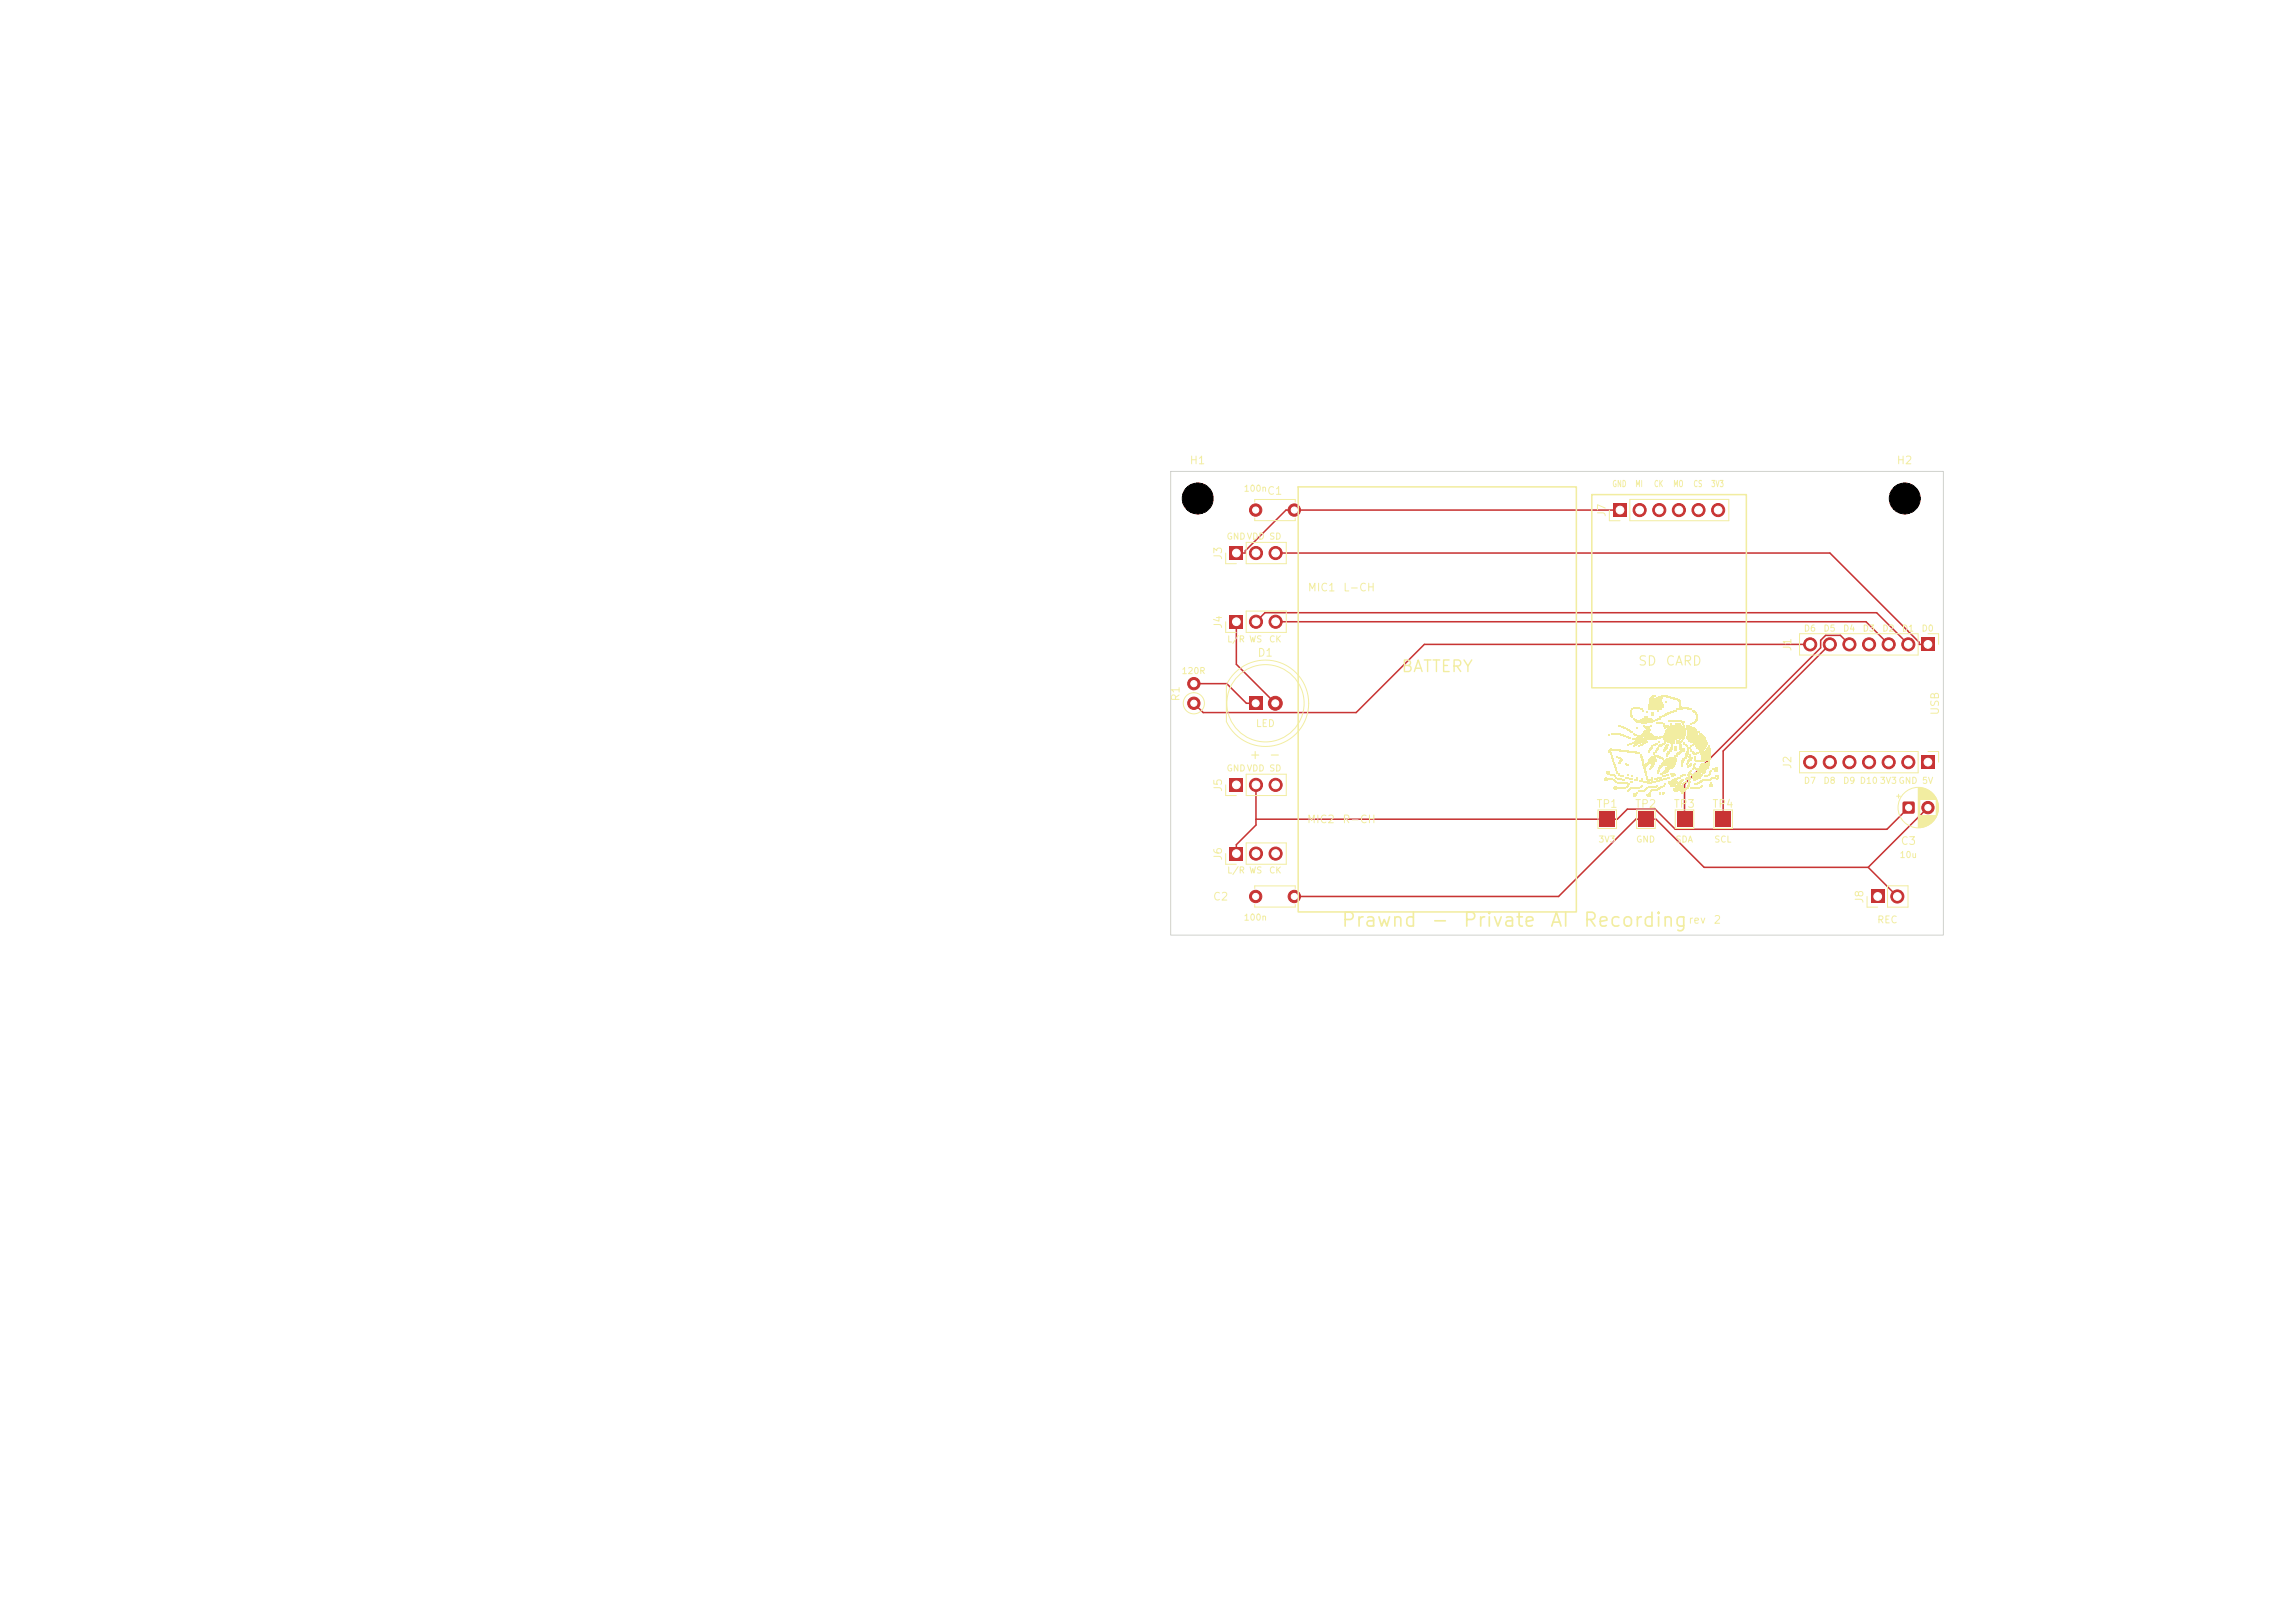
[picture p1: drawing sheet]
<svg xmlns="http://www.w3.org/2000/svg" width="297mm" height="210mm" viewBox="0 0 297 210" stroke-linecap="round" stroke-linejoin="round" font-family="sans-serif">
<defs><g id="words">
<g font-size="1.8" fill="#f2eda1">
<text x="173.5" y="120.4">Prawnd</text>
<text x="185.1" y="120.4">-</text>
<text x="189.2" y="120.4">Private</text>
<text x="200.5" y="120.4">AI</text>
<text x="204.8" y="120.4">Recording</text>
</g>
<text font-size="1.5" fill="#f2eda1" x="181.2" y="87.3">BATTERY</text>
<g font-size="1.2" fill="#f2eda1">
<text x="211.9" y="86.4">SD</text>
<text x="215.5" y="86.4">CARD</text>
<text x="161.6" y="98.5">+</text>
<text x="164.1" y="98.5">-</text>
</g>
<g font-size="1" fill="#f2eda1">
<text x="153.9" y="60.3">H1</text>
<text x="163.9" y="64.3">C1</text>
<text x="245.4" y="60.3">H2</text>
<text x="208" y="67" transform="rotate(-90 208 67)">J7</text>
<text x="158.4" y="72.5" transform="rotate(-90 158.4 72.5)">J3</text>
<text x="169.2" y="76.8">MIC1</text>
<text x="173.7" y="76.8">L-CH</text>
<text x="158.4" y="81.4" transform="rotate(-90 158.4 81.4)">J4</text>
<text x="162.7" y="85.2">D1</text>
<text x="232.1" y="84.4" transform="rotate(-90 232.1 84.4)">J1</text>
<text x="152.9" y="90.8" transform="rotate(-90 152.9 90.8)">R1</text>
<text x="251.2" y="92.6" transform="rotate(-90 251.2 92.6)">USB</text>
<text x="232.1" y="99.6" transform="rotate(-90 232.1 99.6)">J2</text>
<text x="158.4" y="102.5" transform="rotate(-90 158.4 102.5)">J5</text>
<text x="169.1" y="106.8">MIC2</text>
<text x="173.6" y="106.8">R-CH</text>
<text x="206.5" y="104.8">TP1</text>
<text x="211.5" y="104.8">TP2</text>
<text x="216.5" y="104.8">TP3</text>
<text x="221.5" y="104.8">TP4</text>
<text x="158.4" y="111.4" transform="rotate(-90 158.4 111.4)">J6</text>
<text x="245.9" y="109.6">C3</text>
<text x="156.9" y="116.8">C2</text>
<text x="218.4" y="119.8">rev</text>
<text x="221.7" y="119.8">2</text>
<text x="241.4" y="117" transform="rotate(-90 241.4 117)">J8</text>
</g>
<g font-size=".9" fill="#f2eda1">
<text x="162.4" y="94.3">LED</text>
<text x="242.9" y="119.7">REC</text>
</g>
<g font-size=".8" fill="#f2eda1">
<text x="160.9" y="63.8">100n</text>
<text x="208.6" y="63.2">GND</text>
<text x="211.6" y="63.2">MI</text>
<text x="214" y="63.2">CK</text>
<text x="216.5" y="63.2">MO</text>
<text x="219.1" y="63.2">CS</text>
<text x="221.4" y="63.2">3V3</text>
<text x="158.7" y="70">GNDVDD SD</text>
<text x="158.7" y="83.3">L/R WS</text>
<text x="164.2" y="83.3">CK</text>
<text x="233.4" y="81.9">D6</text>
<text x="235.9" y="81.9">D5</text>
<text x="238.4" y="81.9">D4</text>
<text x="241" y="81.9">D3</text>
<text x="243.5" y="81.9">D2</text>
<text x="246.1" y="81.9">D1</text>
<text x="248.6" y="81.9">D0</text>
<text x="152.8" y="87.4">120R</text>
<text x="158.7" y="100">GNDVDD SD</text>
<text x="233.4" y="101.6">D7</text>
<text x="235.9" y="101.6">D8</text>
<text x="238.4" y="101.6">D9 D10</text>
<text x="243.2" y="101.6">3V3GND 5V</text>
<text x="158.7" y="113.2">L/R WS</text>
<text x="164.2" y="113.2">CK</text>
<text x="206.8" y="109.2">3V3</text>
<text x="211.7" y="109.2">GND</text>
<text x="216.8" y="109.2">SDA</text>
<text x="221.8" y="109.2">SCL</text>
<text x="245.8" y="111.2">10u</text>
<text x="160.9" y="119.3">100n</text>
</g>
</g></defs>
<path d="M161.6 90.1h1.8v1.8h-1.8z" fill="#c83434"/>
<circle cx="165" cy="91" r=".9" fill="#c83434" stroke="#c83434" stroke-width=".13"/>
<path d="M208.8 65.2h1.7v1.7h-1.7z" fill="#c83434"/>
<g fill="#c83434" stroke="#c83434" stroke-width=".13">
<circle cx="212.2" cy="66" r=".85"/>
<circle cx="214.7" cy="66" r=".85"/>
<circle cx="217.3" cy="66" r=".85"/>
<circle cx="219.8" cy="66" r=".85"/>
<circle cx="222.3" cy="66" r=".85"/>
</g>
<path d="M248.7 97.8h1.6v1.7h-1.6z" fill="#c83434"/>
<g fill="#c83434" stroke="#c83434" stroke-width=".13">
<circle cx="247" cy="98.6" r=".85"/>
<circle cx="244.4" cy="98.6" r=".85"/>
<circle cx="241.9" cy="98.6" r=".85"/>
<circle cx="239.3" cy="98.6" r=".85"/>
<circle cx="236.8" cy="98.6" r=".85"/>
<circle cx="234.3" cy="98.6" r=".85"/>
</g>
<path d="M242.2 115.2h1.6v1.7h-1.6z" fill="#c83434"/>
<circle cx="245.5" cy="116" r=".85" fill="#c83434" stroke="#c83434" stroke-width=".13"/>
<path d="M159.1 70.7h1.8v1.7h-1.8z" fill="#c83434"/>
<g fill="#c83434" stroke="#c83434" stroke-width=".13">
<circle cx="162.5" cy="71.6" r=".85"/>
<circle cx="165.1" cy="71.6" r=".85"/>
</g>
<path d="M217 105h2v2h-2z" fill="#c83434"/>
<g fill="#c83434" stroke="#c83434" stroke-width=".13">
<circle cx="162.5" cy="66" r=".8"/>
<circle cx="167.5" cy="66" r=".8"/>
</g>
<g fill="#c83434">
<path d="M212 105h2v2h-2z"/>
<path d="M159.1 100.7h1.8v1.7h-1.8z"/>
</g>
<g fill="#c83434" stroke="#c83434" stroke-width=".13">
<circle cx="162.5" cy="101.6" r=".85"/>
<circle cx="165.1" cy="101.6" r=".85"/>
</g>
<path d="M246.3 103.8l.2-.1 1.2 .1 .1 .2-.1 1.2-.1 .1-1.3-.1-.1-.1z" fill="#c83434"/>
<g fill="#c83434" stroke="#c83434" stroke-width=".13">
<circle cx="249.5" cy="104.5" r=".8"/>
<circle cx="154.5" cy="91" r=".8"/>
<circle cx="154.5" cy="88.5" r=".8"/>
</g>
<path d="M222 105h2v2h-2z" fill="#c83434"/>
<g fill="#c83434" stroke="#c83434" stroke-width=".13">
<circle cx="162.5" cy="116" r=".8"/>
<circle cx="167.5" cy="116" r=".8"/>
</g>
<path d="M248.7 82.5h1.6v1.7h-1.6z" fill="#c83434"/>
<g fill="#c83434" stroke="#c83434" stroke-width=".13">
<circle cx="247" cy="83.4" r=".85"/>
<circle cx="244.4" cy="83.4" r=".85"/>
<circle cx="241.9" cy="83.4" r=".85"/>
<circle cx="239.3" cy="83.4" r=".85"/>
<circle cx="236.8" cy="83.4" r=".85"/>
<circle cx="234.3" cy="83.4" r=".85"/>
</g>
<path d="M159.1 109.6h1.8v1.7h-1.8z" fill="#c83434"/>
<g fill="#c83434" stroke="#c83434" stroke-width=".13">
<circle cx="162.5" cy="110.4" r=".85"/>
<circle cx="165.1" cy="110.4" r=".85"/>
</g>
<path d="M159.1 79.6h1.8v1.7h-1.8z" fill="#c83434"/>
<g fill="#c83434" stroke="#c83434" stroke-width=".13">
<circle cx="162.5" cy="80.4" r=".85"/>
<circle cx="165.1" cy="80.4" r=".85"/>
</g>
<path d="M207 105h2v2h-2z" fill="#c83434"/>
<g fill="none" stroke="#c83434" stroke-width=".2">
<path d="M165.1 71.6h71.7l11.5 11.5v.3h1.2M209.6 66h-43.2l-5.2 5.3v.3h-1.2M154.5 88.5h4.3l2.5 2.5h1.2M160 80.5v5.5l5 5M162.5 80.5l1.2-1.2h79.2l4.1 4.1M165.1 80.5h76.4l2.9 2.9M234.3 83.4h-50l-8.8 8.8h-19.8l-1.2-1.2M236.8 83.4l-13.8 13.8v8.8M239.3 83.4l-1.1-1.2h-1.9l-.7 .7v.9l-17.6 17.6v4.6M162.5 101.6v5.2l-2.5 2.5v1.2M241.8 112.2l3.7 3.8M241.8 112.2h-21.3l-6.2-6.2h-2.6l-10 10h-34.2"/>
<path d="M247 104.5l-2.8 2.8h-27.4l-2.6-2.6h-3.6l-1.3 1.3h-46.8M249.5 104.5l-7.7 7.7"/>
</g>
<path d="M168 63h36v55h-36zM206 64h20v25h-20z" fill="none" stroke="#f2eda1" stroke-width=".2"/>
<g fill="#f2eda1">
<path d="M207.6 100.7h.1v.1h-.1z"/>
<path d="M207.6 100.8h.4v.2h-.4z"/>
<path d="M207.7 100.5h.2v.2h-.2z"/>
<path d="M207.9 99.8h.1v.1h-.1z"/>
<path d="M207.9 99.9h.4v.2h-.4z"/>
<path d="M207.9 100.7h.9v.1h-.9z"/>
<path d="M208 100.1h.3v.1h-.3z"/>
<path d="M208.2 95h.1v.2h-.1z"/>
<path d="M208.2 96.9h1.5v.2h-1.5z"/>
<path d="M208.2 97.1h.1v.1h-.1z"/>
<path d="M208.2 97.2h.3v.2h-.3z"/>
<path d="M208.2 99.8h.1v.1h-.1z"/>
<path d="M208.3 96.8h.2v.1h-.2z"/>
<path d="M208.3 97.4h.2v.3h-.2z"/>
<path d="M208.3 100.2h.6v.2h-.6z"/>
<path d="M208.5 94.9h1.2v.1h-1.2z"/>
<path d="M208.5 97.7h.1v.4h-.1z"/>
<path d="M208.6 98.1h.2v.5h-.2z"/>
<path d="M208.8 98.6h.1v.3h-.1z"/>
<path d="M208.8 100.8h.1v.2h-.1z"/>
<path d="M208.8 101.9h.1v.1h-.1z"/>
<path d="M208.9 98.9h.2v.4h-.2z"/>
<path d="M208.9 100.4h.2v.1h-.2z"/>
<path d="M208.9 101h.2v.1h-.2z"/>
<path d="M208.9 101.7h.3v.2h-.3z"/>
<path d="M208.9 102h.3v.2h-.3z"/>
<path d="M209.1 99.3h.1v.5h-.1z"/>
<path d="M209.1 100.5h.1v.2h-.1z"/>
<path d="M209.1 101.1h.1v.2h-.1z"/>
<path d="M209.1 101.9h1.3v.1h-1.3z"/>
<path d="M209.2 97.8h.2v.2h-.2z"/>
<path d="M209.2 99.8h.2v.3h-.2z"/>
<path d="M209.2 100.7h.6v.1h-.6z"/>
<path d="M209.2 101.3h1.4v.1h-1.4z"/>
<path d="M209.4 93.8h.3v.2h-.3z"/>
<path d="M209.4 98h.3v.1h-.3z"/>
<path d="M209.4 98.6h.3v.1h-.3z"/>
<path d="M209.4 100.1h.1v.3h-.1z"/>
<path d="M209.5 97.1h1.2v.1h-1.2z"/>
<path d="M209.5 98.4h.3v.2h-.3z"/>
<path d="M209.7 95h.4v.2h-.4z"/>
<path d="M209.7 98.1h.1v.2h-.1z"/>
<path d="M209.7 98.3h.3v.1h-.3z"/>
<path d="M209.7 100.4h.4v.1h-.4z"/>
<path d="M209.8 94h.3v.1h-.3z"/>
<path d="M210 100.8h.3v.2h-.3z"/>
<path d="M210.1 94.1h.3v.2h-.3z"/>
<path d="M210.1 95.2h.3v.1h-.3z"/>
<path d="M210.3 98.7h.1v.2h-.1z"/>
<path d="M210.3 100.5h.4v.2h-.4z"/>
<path d="M210.4 94.3h.2v.1h-.2z"/>
<path d="M210.4 95.3h.3v.2h-.3z"/>
<path d="M210.4 98.9h.3v.1h-.3z"/>
<path d="M210.4 101.7h.2v.2h-.2z"/>
<path d="M210.6 94.4h.3v.2h-.3z"/>
<path d="M210.6 96.4h.1v.1h-.1z"/>
<path d="M210.6 97.2h1.2v.2h-1.2z"/>
<path d="M210.6 100.2h.1v.2h-.1z"/>
<path d="M210.6 101.4h.3v.2h-.3z"/>
<path d="M210.6 101.6h.1v.1h-.1z"/>
<path d="M210.6 102.3h.1v.2h-.1z"/>
<path d="M210.7 95.5h.3v.1h-.3z"/>
<path d="M210.7 102.2h.2v.1h-.2z"/>
<path d="M210.9 94.6h.1v.1h-.1z"/>
<path d="M210.9 96.2h.3v.2h-.3z"/>
<path d="M210.9 100.7h.4v.1h-.4z"/>
<path d="M210.9 102h.1v.2h-.1z"/>
<path d="M211 91.9h.2v.7h-.2z"/>
<path d="M211 92.6h.3v.2h-.3z"/>
<path d="M211 94.7h.3v.2h-.3z"/>
<path d="M211 101.1h.3v.2h-.3z"/>
<path d="M211 101.9h1.2v.1h-1.2z"/>
<path d="M211.2 91.7h.1v.2h-.1z"/>
<path d="M211.2 92.8h.1v.1h-.1z"/>
<path d="M211.2 95.6h2.4v.2h-2.4z"/>
<path d="M211.2 96.1h.4v.1h-.4z"/>
<path d="M211.2 100.4h.1v.1h-.1z"/>
<path d="M211.3 91.6h.9v.1h-.9z"/>
<path d="M211.3 92.9h.2v.2h-.2z"/>
<path d="M211.3 94.9h.2v.1h-.2z"/>
<path d="M211.3 96.5h.2v.1h-.2z"/>
<path d="M211.3 102.6h.5v.2h-.5z"/>
<path d="M211.3 102.8h.2v.1h-.2z"/>
<path d="M211.3 102.9h.3v.2h-.3z"/>
<path d="M211.5 93.1h.3v.1h-.3z"/>
<path d="M211.5 95h.3v.2h-.3z"/>
<path d="M211.5 95.9h.4v.2h-.4z"/>
<path d="M211.5 96.4h.3v.1h-.3z"/>
<path d="M211.5 100.8h.4v.2h-.4z"/>
<path d="M211.6 93.2h2.6v.2h-2.6z"/>
<path d="M211.6 95.8h1.5v.1h-1.5z"/>
<path d="M211.6 96.2h.3v.2h-.3z"/>
<path d="M211.6 97.4h.6v.1h-.6z"/>
<path d="M211.6 102.8h.2v.1h-.2z"/>
<path d="M211.8 93.4h2.1v.1h-2.1z"/>
<path d="M211.8 94.1h.1v.2h-.1z"/>
<path d="M211.8 95.5h.4v.1h-.4z"/>
<path d="M211.8 100.5h.1v.2h-.1z"/>
<path d="M211.8 102.5h.1v.1h-.1z"/>
<path d="M211.9 95.2h2.1v.1h-2.1z"/>
<path d="M211.9 96.1h.5v.1h-.5z"/>
<path d="M211.9 102.3h.9v.2h-.9z"/>
<path d="M212.1 95.3h.4v.2h-.4z"/>
<path d="M212.1 95.9h.6v.2h-.6z"/>
<path d="M212.1 96.5h.1v.1h-.1z"/>
<path d="M212.1 101h.4v.1h-.4z"/>
<path d="M212.2 91.7h.3v.2h-.3z"/>
<path d="M212.2 93.1h1.7v.1h-1.7z"/>
<path d="M212.2 96.4h.3v.1h-.3z"/>
<path d="M212.2 97.5h.2v.3h-.2z"/>
<path d="M212.2 97.8h.3v.2h-.3z"/>
<path d="M212.2 101.7h.2v.2h-.2z"/>
<path d="M212.4 93.5h.7v.2h-.7z"/>
<path d="M212.4 95h1.5v.2h-1.5z"/>
<path d="M212.4 98h.1v.3h-.1z"/>
<path d="M212.4 98.3h.3v.1h-.3z"/>
<path d="M212.4 100.7h.1v.1h-.1z"/>
<path d="M212.4 101.6h.1v.1h-.1z"/>
<path d="M212.5 91.9h.2v.1h-.2z"/>
<path d="M212.5 92.9h1.2v.2h-1.2z"/>
<path d="M212.5 94.9h1.2v.1h-1.2z"/>
<path d="M212.5 96.2h.2v.2h-.2z"/>
<path d="M212.5 98.4h.2v.5h-.2z"/>
<path d="M212.5 98.9h.3v.1h-.3z"/>
<path d="M212.7 93.8h.1v.2h-.1z"/>
<path d="M212.7 94.7h.9v.2h-.9z"/>
<path d="M212.7 96.1h.3v.1h-.3z"/>
<path d="M212.7 99h.1v.3h-.1z"/>
<path d="M212.7 99.3h.3v.2h-.3z"/>
<path d="M212.7 101.1h.7v.2h-.7z"/>
<path d="M212.8 92.8h.5v.1h-.5z"/>
<path d="M212.8 94h.8v.1h-.8z"/>
<path d="M212.8 94.6h.8v.1h-.8z"/>
<path d="M212.8 95.5h2.1v.1h-2.1z"/>
<path d="M212.8 95.9h.5v.2h-.5z"/>
<path d="M212.8 99.5h.2v.3h-.2z"/>
<path d="M212.8 99.8h.3v.1h-.3z"/>
<path d="M212.8 102.2h.2v.1h-.2z"/>
<path d="M213 94.1h.1v.2h-.1z"/>
<path d="M213 94.4h.6v.2h-.6z"/>
<path d="M213 95.3h1.5v.2h-1.5z"/>
<path d="M213 98.7h.4v.2h-.4z"/>
<path d="M213 98.9h.3v.1h-.3z"/>
<path d="M213 99h.1v.2h-.1z"/>
<path d="M213 99.9h.1v.5h-.1z"/>
<path d="M213 102h.1v.2h-.1z"/>
<path d="M213.1 92h.2v.2h-.2z"/>
<path d="M213.1 94.3h.3v.1h-.3z"/>
<path d="M213.1 98.6h.5v.1h-.5z"/>
<path d="M213.1 100.4h.2v.4h-.2z"/>
<path d="M213.1 100.8h.3v.2h-.3z"/>
<path d="M213.1 101.3h.6v.1h-.6z"/>
<path d="M213.1 101.9h.2v.1h-.2z"/>
<path d="M213.1 102.8h.2v.1h-.2z"/>
<path d="M213.1 102.9h.5v.2h-.5z"/>
<path d="M213.3 91.1h1.9v.5h-1.9z"/>
<path d="M213.3 91.6h1.8v.1h-1.8z"/>
<path d="M213.3 91.7h.6v.2h-.6z"/>
<path d="M213.3 97.1h.1v.3h-.1z"/>
<path d="M213.3 98.3h1v.3h-1z"/>
<path d="M213.3 101h.1v.1h-.1z"/>
<path d="M213.3 101.7h1v.2h-1z"/>
<path d="M213.3 102.6h.3v.2h-.3z"/>
<path d="M213.4 90.4h1.7v.4h-1.7z"/>
<path d="M213.4 90.8h1.8v.3h-1.8z"/>
<path d="M213.4 96.8h.3v.1h-.3z"/>
<path d="M213.4 96.9h.2v.2h-.2z"/>
<path d="M213.4 98.1h.9v.2h-.9z"/>
<path d="M213.4 99.5h.2v.1h-.2z"/>
<path d="M213.4 102.5h.2v.1h-.2z"/>
<path d="M213.4 102.8h.2v.1h-.2z"/>
<path d="M213.6 90.2h.4v.2h-.4z"/>
<path d="M213.6 93.8h.1v.2h-.1z"/>
<path d="M213.6 96.6h.3v.2h-.3z"/>
<path d="M213.6 98h.7v.1h-.7z"/>
<path d="M213.6 99.2h.3v.1h-.3z"/>
<path d="M213.6 99.3h.1v.2h-.1z"/>
<path d="M213.6 100.8h.3v.2h-.3z"/>
<path d="M213.6 102.3h.1v.2h-.1z"/>
<path d="M213.7 90.1h.3v.1h-.3z"/>
<path d="M213.7 92.2h.3v.4h-.3z"/>
<path d="M213.7 95.6h.8v.2h-.8z"/>
<path d="M213.7 96.5h.2v.1h-.2z"/>
<path d="M213.7 97.8h.6v.2h-.6z"/>
<path d="M213.7 98.6h.5v.3h-.5z"/>
<path d="M213.7 98.9h.3v.3h-.3z"/>
<path d="M213.7 100.5h.2v.2h-.2z"/>
<path d="M213.7 101.1h.6v.2h-.6z"/>
<path d="M213.7 102.2h.9v.1h-.9z"/>
<path d="M213.9 89.9h.4v.2h-.4z"/>
<path d="M214 91.7h1.1v.2h-1.1z"/>
<path d="M214 96.4h.3v.1h-.3z"/>
<path d="M214 97.4h.2v.3h-.2z"/>
<path d="M214 97.7h.6v.1h-.6z"/>
<path d="M214 100.7h.5v.1h-.5z"/>
<path d="M214.2 93.1h.3v.1h-.3z"/>
<path d="M214.2 96.2h.3v.2h-.3z"/>
<path d="M214.2 97.1h.1v.3h-.1z"/>
<path d="M214.3 90.2h.9v.2h-.9z"/>
<path d="M214.3 93.5h.9v.2h-.9z"/>
<path d="M214.3 96.8h.3v.1h-.3z"/>
<path d="M214.3 96.9h.2v.2h-.2z"/>
<path d="M214.3 101h.5v.1h-.5z"/>
<path d="M214.3 101.6h.2v.1h-.2z"/>
<path d="M214.5 91.9h.1v.1h-.1z"/>
<path d="M214.5 92.9h.4v.2h-.4z"/>
<path d="M214.5 96.6h.1v.2h-.1z"/>
<path d="M214.5 97.8h.4v.2h-.4z"/>
<path d="M214.5 99.6h.3v.2h-.3z"/>
<path d="M214.5 99.8h.1v.3h-.1z"/>
<path d="M214.5 100.5h.6v.2h-.6z"/>
<path d="M214.5 102h.3v.2h-.3z"/>
<path d="M214.6 90.1h.6v.1h-.6z"/>
<path d="M214.6 95.9h.2v.2h-.2z"/>
<path d="M214.6 96.5h.5v.1h-.5z"/>
<path d="M214.6 99.3h.3v.2h-.3z"/>
<path d="M214.6 99.5h.2v.1h-.2z"/>
<path d="M214.6 101.9h.3v.1h-.3z"/>
<path d="M214.8 92.8h.3v.1h-.3z"/>
<path d="M214.8 95.3h3v.2h-3z"/>
<path d="M214.8 96.4h.4v.1h-.4z"/>
<path d="M214.8 98h.4v.1h-.4z"/>
<path d="M214.8 99h.4v.2h-.4z"/>
<path d="M214.8 99.2h.3v.1h-.3z"/>
<path d="M214.8 100.8h.4v.2h-.4z"/>
<path d="M214.8 102.5h.1v.3h-.1z"/>
<path d="M214.9 89.9h.9v.2h-.9z"/>
<path d="M214.9 98.7h1.7v.2h-1.7z"/>
<path d="M214.9 98.9h1.5v.1h-1.5z"/>
<path d="M214.9 100.1h.3v.1h-.3z"/>
<path d="M214.9 101.7h.3v.2h-.3z"/>
<path d="M215.1 92.6h.3v.2h-.3z"/>
<path d="M215.1 96.2h.3v.2h-.3z"/>
<path d="M215.1 98.1h.1v.2h-.1z"/>
<path d="M215.1 98.6h1.8v.1h-1.8z"/>
<path d="M215.1 99.9h.4v.2h-.4z"/>
<path d="M215.1 100.4h.4v.1h-.4z"/>
<path d="M215.1 102.5h.3v.1h-.3z"/>
<path d="M215.1 102.6h.1v.2h-.1z"/>
<path d="M215.2 93.7h.2v.1h-.2z"/>
<path d="M215.2 93.8h.8v.2h-.8z"/>
<path d="M215.2 95.2h2.3v.1h-2.3z"/>
<path d="M215.2 95.5h2.1v.1h-2.1z"/>
<path d="M215.2 95.6h1.8v.2h-1.8z"/>
<path d="M215.2 96.9h.3v.2h-.3z"/>
<path d="M215.2 97.1h.2v.1h-.2z"/>
<path d="M215.2 98.4h1.8v.2h-1.8z"/>
<path d="M215.2 99.8h.6v.1h-.6z"/>
<path d="M215.2 100.7h.5v.1h-.5z"/>
<path d="M215.2 101.6h.2v.1h-.2z"/>
<path d="M215.4 92.5h.3v.1h-.3z"/>
<path d="M215.4 94h.3v.1h-.3z"/>
<path d="M215.4 94.1h.1v.2h-.1z"/>
<path d="M215.4 94.9h2.8v.3h-2.8z"/>
<path d="M215.4 95.8h1.3v.1h-1.3z"/>
<path d="M215.4 96.1h.1v.1h-.1z"/>
<path d="M215.4 96.6h.4v.2h-.4z"/>
<path d="M215.4 96.8h.3v.1h-.3z"/>
<path d="M215.4 99.6h.6v.2h-.6z"/>
<path d="M215.4 101.4h.1v.2h-.1z"/>
<path d="M215.5 90.8h.2v.2h-.2z"/>
<path d="M215.5 92.3h.5v.2h-.5z"/>
<path d="M215.5 94.6h2.7v.3h-2.7z"/>
<path d="M215.5 96.5h.3v.1h-.3z"/>
<path d="M215.5 98.3h1.5v.1h-1.5z"/>
<path d="M215.5 99.3h.5v.2h-.5z"/>
<path d="M215.5 99.5h.6v.1h-.6z"/>
<path d="M215.7 90.1h.6v.1h-.6z"/>
<path d="M215.7 94.4h2.5v.2h-2.5z"/>
<path d="M215.7 96.4h.3v.1h-.3z"/>
<path d="M215.7 97.5h.3v.2h-.3z"/>
<path d="M215.7 97.7h.1v.1h-.1z"/>
<path d="M215.7 98.1h1.3v.2h-1.3z"/>
<path d="M215.7 99.2h.9v.1h-.9z"/>
<path d="M215.7 100.2h.3v.2h-.3z"/>
<path d="M215.8 92.2h.5v.1h-.5z"/>
<path d="M215.8 93.2h1.8v.2h-1.8z"/>
<path d="M215.8 94.1h2v.2h-2z"/>
<path d="M215.8 94.3h2.1v.1h-2.1z"/>
<path d="M215.8 95.9h.5v.2h-.5z"/>
<path d="M215.8 97.2h.3v.3h-.3z"/>
<path d="M215.8 99h.9v.2h-.9z"/>
<path d="M215.8 100.5h.3v.2h-.3z"/>
<path d="M216 94h1.8v.1h-1.8z"/>
<path d="M216 96.9h.3v.3h-.3z"/>
<path d="M216 98h.9v.1h-.9z"/>
<path d="M216 101.1h1.2v.2h-1.2z"/>
<path d="M216 101.3h1v.1h-1z"/>
<path d="M216 101.4h.9v.2h-.9z"/>
<path d="M216.1 90.2h.6v.2h-.6z"/>
<path d="M216.1 92h.5v.2h-.5z"/>
<path d="M216.1 93.7h.2v.1h-.2z"/>
<path d="M216.1 93.8h1.5v.2h-1.5z"/>
<path d="M216.1 96.1h.6v.1h-.6z"/>
<path d="M216.1 96.6h.3v.3h-.3z"/>
<path d="M216.1 99.3h.3v.2h-.3z"/>
<path d="M216.1 100.1h.6v.1h-.6z"/>
<path d="M216.1 101.6h1.4v.1h-1.4z"/>
<path d="M216.3 96.4h.1v.2h-.1z"/>
<path d="M216.3 100.4h.3v.1h-.3z"/>
<path d="M216.3 101h.6v.1h-.6z"/>
<path d="M216.4 100.8h.6v.2h-.6z"/>
<path d="M216.6 90.4h.6v.1h-.6z"/>
<path d="M216.6 91.9h.4v.1h-.4z"/>
<path d="M216.6 98.9h.1v.1h-.1z"/>
<path d="M216.6 100.2h.3v.2h-.3z"/>
<path d="M216.6 102h.9v.2h-.9z"/>
<path d="M216.6 102.2h1.6v.1h-1.6z"/>
<path d="M216.7 93.7h.8v.1h-.8z"/>
<path d="M216.7 96.5h.3v.6h-.3z"/>
<path d="M216.7 97.7h.5v.1h-.5z"/>
<path d="M216.7 98.7h.2v.2h-.2z"/>
<path d="M216.7 100.7h.5v.1h-.5z"/>
<path d="M216.7 101.7h.9v.2h-.9z"/>
<path d="M216.7 101.9h.8v.1h-.8z"/>
<path d="M216.7 102.3h.5v.2h-.5z"/>
<path d="M216.9 91.7h.9v.2h-.9z"/>
<path d="M216.9 95.8h.4v.1h-.4z"/>
<path d="M216.9 96.1h.6v.1h-.6z"/>
<path d="M216.9 97.5h.4v.2h-.4z"/>
<path d="M217 90.5h.3v.2h-.3z"/>
<path d="M217 97.4h.5v.1h-.5z"/>
<path d="M217 100.5h.5v.2h-.5z"/>
<path d="M217 101.4h.5v.2h-.5z"/>
<path d="M217.2 90.7h.3v.1h-.3z"/>
<path d="M217.2 101.3h.4v.1h-.4z"/>
<path d="M217.3 90.8h.2v.6h-.2z"/>
<path d="M217.3 91.6h1.2v.1h-1.2z"/>
<path d="M217.3 95.6h.2v.2h-.2z"/>
<path d="M217.3 96.4h.3v.4h-.3z"/>
<path d="M217.3 96.8h.5v.1h-.5z"/>
<path d="M217.3 97.2h.3v.2h-.3z"/>
<path d="M217.3 101.1h.3v.2h-.3z"/>
<path d="M217.5 91.4h.1v.2h-.1z"/>
<path d="M217.5 95.5h.1v.1h-.1z"/>
<path d="M217.5 95.9h.1v.2h-.1z"/>
<path d="M217.5 96.9h.3v.3h-.3z"/>
<path d="M217.5 100.4h.3v.1h-.3z"/>
<path d="M217.5 101h.3v.1h-.3z"/>
<path d="M217.5 102.3h.6v.2h-.6z"/>
<path d="M217.6 93.4h.5v.1h-.5z"/>
<path d="M217.6 95.2h.2v.1h-.2z"/>
<path d="M217.6 95.8h.2v.1h-.2z"/>
<path d="M217.6 98.4h.3v.3h-.3z"/>
<path d="M217.6 98.7h.2v.5h-.2z"/>
<path d="M217.6 100.8h.3v.2h-.3z"/>
<path d="M217.6 101.6h.2v.1h-.2z"/>
<path d="M217.6 101.9h.3v.1h-.3z"/>
<path d="M217.6 102h.8v.2h-.8z"/>
<path d="M217.6 102.5h.3v.1h-.3z"/>
<path d="M217.8 93.7h.1v.1h-.1z"/>
<path d="M217.8 95.6h.1v.2h-.1z"/>
<path d="M217.8 98.1h.3v.3h-.3z"/>
<path d="M217.8 100.2h.4v.2h-.4z"/>
<path d="M217.8 101.4h.1v.2h-.1z"/>
<path d="M217.9 93.8h.2v.5h-.2z"/>
<path d="M217.9 95.2h.2v.4h-.2z"/>
<path d="M217.9 96.1h.2v.3h-.2z"/>
<path d="M217.9 96.8h.2v.4h-.2z"/>
<path d="M217.9 98h.3v.1h-.3z"/>
<path d="M217.9 101.3h.2v.1h-.2z"/>
<path d="M218.1 94.3h.1v.1h-.1z"/>
<path d="M218.1 96.4h.1v.1h-.1z"/>
<path d="M218.1 97.5h.4v.2h-.4z"/>
<path d="M218.1 97.7h.3v.1h-.3z"/>
<path d="M218.1 97.8h.1v.2h-.1z"/>
<path d="M218.1 100.7h.1v.1h-.1z"/>
<path d="M218.1 101.1h.1v.2h-.1z"/>
<path d="M218.2 93.8h.5v.2h-.5z"/>
<path d="M218.2 94h.8v.1h-.8z"/>
<path d="M218.2 94.1h1.1v.2h-1.1z"/>
<path d="M218.2 95.3h1.4v.3h-1.4z"/>
<path d="M218.2 96.5h.2v.1h-.2z"/>
<path d="M218.2 97.2h.3v.3h-.3z"/>
<path d="M218.2 98.7h.2v.2h-.2z"/>
<path d="M218.2 100.5h.3v.2h-.3z"/>
<path d="M218.2 101.9h.3v.1h-.3z"/>
<path d="M218.4 91.7h.6v.2h-.6z"/>
<path d="M218.4 94.3h1v.1h-1z"/>
<path d="M218.4 94.4h1.2v.5h-1.2z"/>
<path d="M218.4 94.9h1.3v.3h-1.3z"/>
<path d="M218.4 95.2h2.1v.1h-2.1z"/>
<path d="M218.4 95.6h1.2v.2h-1.2z"/>
<path d="M218.4 96.6h.4v.2h-.4z"/>
<path d="M218.4 96.9h.1v.3h-.1z"/>
<path d="M218.4 98.4h.3v.2h-.3z"/>
<path d="M218.4 98.6h.1v.1h-.1z"/>
<path d="M218.4 99h.4v.2h-.4z"/>
<path d="M218.4 99.2h.1v.1h-.1z"/>
<path d="M218.4 100.2h.1v.2h-.1z"/>
<path d="M218.4 101.6h.3v.1h-.3z"/>
<path d="M218.4 101.7h.1v.2h-.1z"/>
<path d="M218.5 95.8h1.1v.1h-1.1z"/>
<path d="M218.5 97.8h.2v.2h-.2z"/>
<path d="M218.5 98.3h.5v.1h-.5z"/>
<path d="M218.5 99.9h.3v.2h-.3z"/>
<path d="M218.5 100.4h.2v.1h-.2z"/>
<path d="M218.5 100.8h.2v.2h-.2z"/>
<path d="M218.5 101.3h.2v.3h-.2z"/>
<path d="M218.7 97.5h.1v.3h-.1z"/>
<path d="M218.7 98.1h.3v.2h-.3z"/>
<path d="M218.7 98.9h.3v.1h-.3z"/>
<path d="M218.7 99.8h.1v.1h-.1z"/>
<path d="M218.7 100.1h.3v.1h-.3z"/>
<path d="M218.7 100.5h.1v.3h-.1z"/>
<path d="M218.7 101.1h.1v.2h-.1z"/>
<path d="M218.8 93.7h.2v.1h-.2z"/>
<path d="M218.8 95.9h.3v.2h-.3z"/>
<path d="M218.8 96.5h.2v.1h-.2z"/>
<path d="M218.8 96.9h.2v.3h-.2z"/>
<path d="M218.8 98h.3v.1h-.3z"/>
<path d="M218.8 98.7h.2v.2h-.2z"/>
<path d="M218.8 99.6h.2v.2h-.2z"/>
<path d="M218.8 100.2h1.5v.2h-1.5z"/>
<path d="M218.8 101.9h1.2v.1h-1.2z"/>
<path d="M219 91.9h.3v.1h-.3z"/>
<path d="M219 93.5h.3v.2h-.3z"/>
<path d="M219 96.4h.1v.1h-.1z"/>
<path d="M219 97.2h.1v.2h-.1z"/>
<path d="M219 97.4h.3v.1h-.3z"/>
<path d="M219 99.5h.1v.1h-.1z"/>
<path d="M219 100.4h1.2v.1h-1.2z"/>
<path d="M219 100.5h1v.2h-1z"/>
<path d="M219.1 92h.3v.2h-.3z"/>
<path d="M219.1 96.1h.3v.1h-.3z"/>
<path d="M219.1 96.2h.2v.2h-.2z"/>
<path d="M219.1 97.5h.5v.2h-.5z"/>
<path d="M219.1 98.9h.2v.4h-.2z"/>
<path d="M219.1 100.7h.6v.1h-.6z"/>
<path d="M219.1 100.8h.3v.2h-.3z"/>
<path d="M219.3 93.4h.1v.1h-.1z"/>
<path d="M219.3 95.9h.1v.2h-.1z"/>
<path d="M219.3 97.8h.1v.6h-.1z"/>
<path d="M219.3 98.7h.1v.2h-.1z"/>
<path d="M219.3 99.3h.1v.2h-.1z"/>
<path d="M219.3 100.1h.9v.1h-.9z"/>
<path d="M219.3 101.4h.4v.2h-.4z"/>
<path d="M219.4 92.2h.2v.3h-.2z"/>
<path d="M219.4 93.1h.3v.1h-.3z"/>
<path d="M219.4 93.2h.2v.2h-.2z"/>
<path d="M219.4 96.2h1.7v.2h-1.7z"/>
<path d="M219.4 96.4h1.5v.2h-1.5z"/>
<path d="M219.4 98.4h1.2v.2h-1.2z"/>
<path d="M219.4 99.5h1.5v.1h-1.5z"/>
<path d="M219.4 99.9h.6v.2h-.6z"/>
<path d="M219.6 92.5h.1v.6h-.1z"/>
<path d="M219.6 95.9h1.3v.2h-1.3z"/>
<path d="M219.6 96.1h1.5v.1h-1.5z"/>
<path d="M219.6 96.6h1.2v.2h-1.2z"/>
<path d="M219.6 97.4h.3v.1h-.3z"/>
<path d="M219.7 94.7h.3v.2h-.3z"/>
<path d="M219.7 95.3h.9v.2h-.9z"/>
<path d="M219.7 95.5h1.1v.3h-1.1z"/>
<path d="M219.7 95.8h1.2v.1h-1.2z"/>
<path d="M219.7 96.8h.9v.1h-.9z"/>
<path d="M219.7 99.6h1.1v.2h-1.1z"/>
<path d="M219.7 101.3h.3v.1h-.3z"/>
<path d="M219.9 94.9h.3v.1h-.3z"/>
<path d="M219.9 95h.4v.2h-.4z"/>
<path d="M219.9 96.9h.6v.2h-.6z"/>
<path d="M219.9 97.2h.3v.2h-.3z"/>
<path d="M219.9 99.2h1.2v.3h-1.2z"/>
<path d="M219.9 101.1h.3v.2h-.3z"/>
<path d="M220 97.1h.3v.1h-.3z"/>
<path d="M220 97.5h1.4v.2h-1.4z"/>
<path d="M220 98.9h1.2v.1h-1.2z"/>
<path d="M220 99h1.1v.2h-1.1z"/>
<path d="M220 99.8h.8v.1h-.8z"/>
<path d="M220 101h.3v.1h-.3z"/>
<path d="M220 101.7h.2v.2h-.2z"/>
<path d="M220.2 97.4h1.2v.1h-1.2z"/>
<path d="M220.2 97.7h1.2v.6h-1.2z"/>
<path d="M220.2 98.3h.9v.1h-.9z"/>
<path d="M220.2 98.7h1v.2h-1z"/>
<path d="M220.2 101.6h.1v.1h-.1z"/>
<path d="M220.3 99.9h.3v.2h-.3z"/>
<path d="M220.3 100.8h1.1v.2h-1.1z"/>
<path d="M220.5 97.2h.9v.2h-.9z"/>
<path d="M220.6 97.1h.8v.1h-.8z"/>
<path d="M220.6 100.4h.5v.1h-.5z"/>
<path d="M220.8 96.8h.6v.3h-.6z"/>
<path d="M220.8 98.6h.4v.1h-.4z"/>
<path d="M220.9 96.6h.3v.2h-.3z"/>
<path d="M221.1 96.5h.1v.1h-.1z"/>
<path d="M221.1 98.4h.1v.2h-.1z"/>
<path d="M221.1 100.2h.1v.2h-.1z"/>
<path d="M221.2 99.8h.2v.4h-.2z"/>
<path d="M221.2 101.4h.5v.3h-.5z"/>
<path d="M221.4 99.6h.1v.2h-.1z"/>
<path d="M221.4 100.7h.1v.1h-.1z"/>
<path d="M221.4 101.3h.1v.1h-.1z"/>
<path d="M221.5 99.5h.8v.1h-.8z"/>
<path d="M221.5 100.5h.6v.2h-.6z"/>
<path d="M221.8 99.6h.5v.2h-.5z"/>
<path d="M222 99.3h.3v.2h-.3z"/>
<path d="M222 100.4h.4v.1h-.4z"/>
<path d="M222.1 100.7h.2v.1h-.2z"/>
<path d="M222.3 100.5h.1v.2h-.1z"/>
</g>
<g fill="none" stroke="#f2eda1" stroke-width=".13">
<path d="M158.6 71.6v1.3h1.4M161.3 70.2h5.2v2.7h-5.2zM161.3 79.1h5.2v2.7h-5.2zM162.4 65v-.4h5.2v.4M162.4 67v.4h5.2v-.4M208.3 66v1.4h1.3M210.9 64.6h12.8v2.8h-12.8zM154.5 89.6h.1M158.6 80.5v1.3h1.4M159.8 87a5.6 5.6 0 0 1 8.4 .5 5.6 5.6 0 0 1-1.5 8.3 5.6 5.6 0 0 1-8-2.4v-4.8l.5-.8zM232.9 82h15.3v2.8h-15.3zM232.9 97.2h15.3v2.8h-15.3z"/>
<path d="M249.5 97.2h1.4v1.4M249.5 82h1.4v1.4M158.6 101.6v1.3h1.4M158.6 110.5v1.3h1.4M161.3 100.2h5.2v2.7h-5.2zM161.3 109.1h5.2v2.7h-5.2zM162.4 117v.4h5.2v-.4M162.4 115v-.4h5.2v.4M206.8 104.8h2.4v2.4h-2.4zM211.8 104.8h2.4v2.4h-2.4zM216.8 104.8h2.4v2.4h-2.4zM221.8 104.8h2.4v2.4h-2.4z"/>
<path d="M241.6 116v1.4h1.4M244.3 114.6h2.6v2.8h-2.6zM245.4 103h.5M245.7 102.8v.5M248.2 101.9v5.2M248.3 101.9v5.2M248.4 101.9v5.2M248.5 101.9v1.6M248.5 105.5v1.6M248.6 101.9v1.6M248.6 105.5v1.6M248.7 102v1.5"/>
<path d="M248.7 105.5v1.5M248.8 102v1.5M248.8 105.5v1.5M248.9 102v1.5M248.9 105.5v1.5M249 102v1.5M249 105.5v1.5M249.1 102.1v1.4M249.1 105.5v1.4M249.2 102.1v1.4M249.2 105.5v1.4M249.3 102.1v1.4"/>
<path d="M249.3 105.5v1.4M249.3 102.2v1.3M249.3 105.5v1.3M249.4 102.2v1.3M249.4 105.5v1.3M249.5 102.2v1.3M249.5 105.5v1.3M249.5 102.3v1.2M249.5 105.5v1.2M249.6 102.3v1.2M249.6 105.5v1.2M249.7 102.4v1.1"/>
<path d="M249.7 105.5v1.1M249.8 102.4v1.1M249.8 105.5v1.1M249.8 102.5v1M249.8 105.5v1M249.9 102.5v1M249.9 105.5v1M250 102.6v.9M250 105.5v.9M250.1 102.7v.8M250.1 105.5v.8M250.2 102.8v.7"/>
<path d="M250.2 105.5v.7M250.3 102.8v.7M250.3 105.5v.7M250.3 102.9v.6M250.3 105.5v.6M250.4 103v.5M250.4 105.5v.5M250.4 103.1v.4M250.4 105.5v.4M250.5 103.2v.3M250.5 105.5v.3M250.6 103.3v2.4"/>
<path d="M250.6 103.4v2.2M250.6 103.5v2M250.7 103.6v1.8M250.7 103.7v1.6M250.8 103.8v1.4M250.8 104v1M250.8 104.2v.6"/>
<circle cx="154.5" cy="91" r="1.37"/>
<circle cx="163.8" cy="91" r="5"/>
<circle cx="248.2" cy="104.5" r="2.62"/>
</g>
<path d="M151.5 61h100v60h-100z" fill="none" stroke="#d0d2cd" stroke-width=".13"/>
<g fill="#fff" stroke="#fff" stroke-width=".13">
<circle cx="162.5" cy="91" r=".45"/>
<circle cx="165" cy="91" r=".45"/>
<circle cx="209.6" cy="66" r=".5"/>
<circle cx="212.2" cy="66" r=".5"/>
<circle cx="214.7" cy="66" r=".5"/>
<circle cx="217.3" cy="66" r=".5"/>
<circle cx="219.8" cy="66" r=".5"/>
<circle cx="222.3" cy="66" r=".5"/>
<circle cx="249.5" cy="98.6" r=".5"/>
<circle cx="247" cy="98.6" r=".5"/>
<circle cx="244.4" cy="98.6" r=".5"/>
<circle cx="241.9" cy="98.6" r=".5"/>
<circle cx="239.3" cy="98.6" r=".5"/>
<circle cx="236.8" cy="98.6" r=".5"/>
<circle cx="234.3" cy="98.6" r=".5"/>
<circle cx="243" cy="116" r=".5"/>
<circle cx="245.5" cy="116" r=".5"/>
<circle cx="160" cy="71.6" r=".5"/>
<circle cx="162.5" cy="71.6" r=".5"/>
<circle cx="165.1" cy="71.6" r=".5"/>
<circle cx="162.5" cy="66" r=".4"/>
<circle cx="167.5" cy="66" r=".4"/>
<circle cx="160" cy="101.6" r=".5"/>
<circle cx="162.5" cy="101.6" r=".5"/>
<circle cx="165.1" cy="101.6" r=".5"/>
<circle cx="247" cy="104.5" r=".4"/>
<circle cx="249.5" cy="104.5" r=".4"/>
<circle cx="154.5" cy="91" r=".4"/>
<circle cx="154.5" cy="88.5" r=".4"/>
<circle cx="162.5" cy="116" r=".4"/>
<circle cx="167.5" cy="116" r=".4"/>
<circle cx="249.5" cy="83.4" r=".5"/>
<circle cx="247" cy="83.4" r=".5"/>
<circle cx="244.4" cy="83.4" r=".5"/>
<circle cx="241.9" cy="83.4" r=".5"/>
<circle cx="239.3" cy="83.4" r=".5"/>
<circle cx="236.8" cy="83.4" r=".5"/>
<circle cx="234.3" cy="83.4" r=".5"/>
<circle cx="160" cy="110.5" r=".5"/>
<circle cx="162.5" cy="110.5" r=".5"/>
<circle cx="165.1" cy="110.5" r=".5"/>
<circle cx="160" cy="80.5" r=".5"/>
<circle cx="162.5" cy="80.5" r=".5"/>
<circle cx="165.1" cy="80.5" r=".5"/>
</g>
<g fill="#000" stroke="#000" stroke-width=".13">
<circle cx="155" cy="64.5" r="2"/>
<circle cx="246.5" cy="64.5" r="2"/>
</g>
<use href="#words"/>
</svg>
